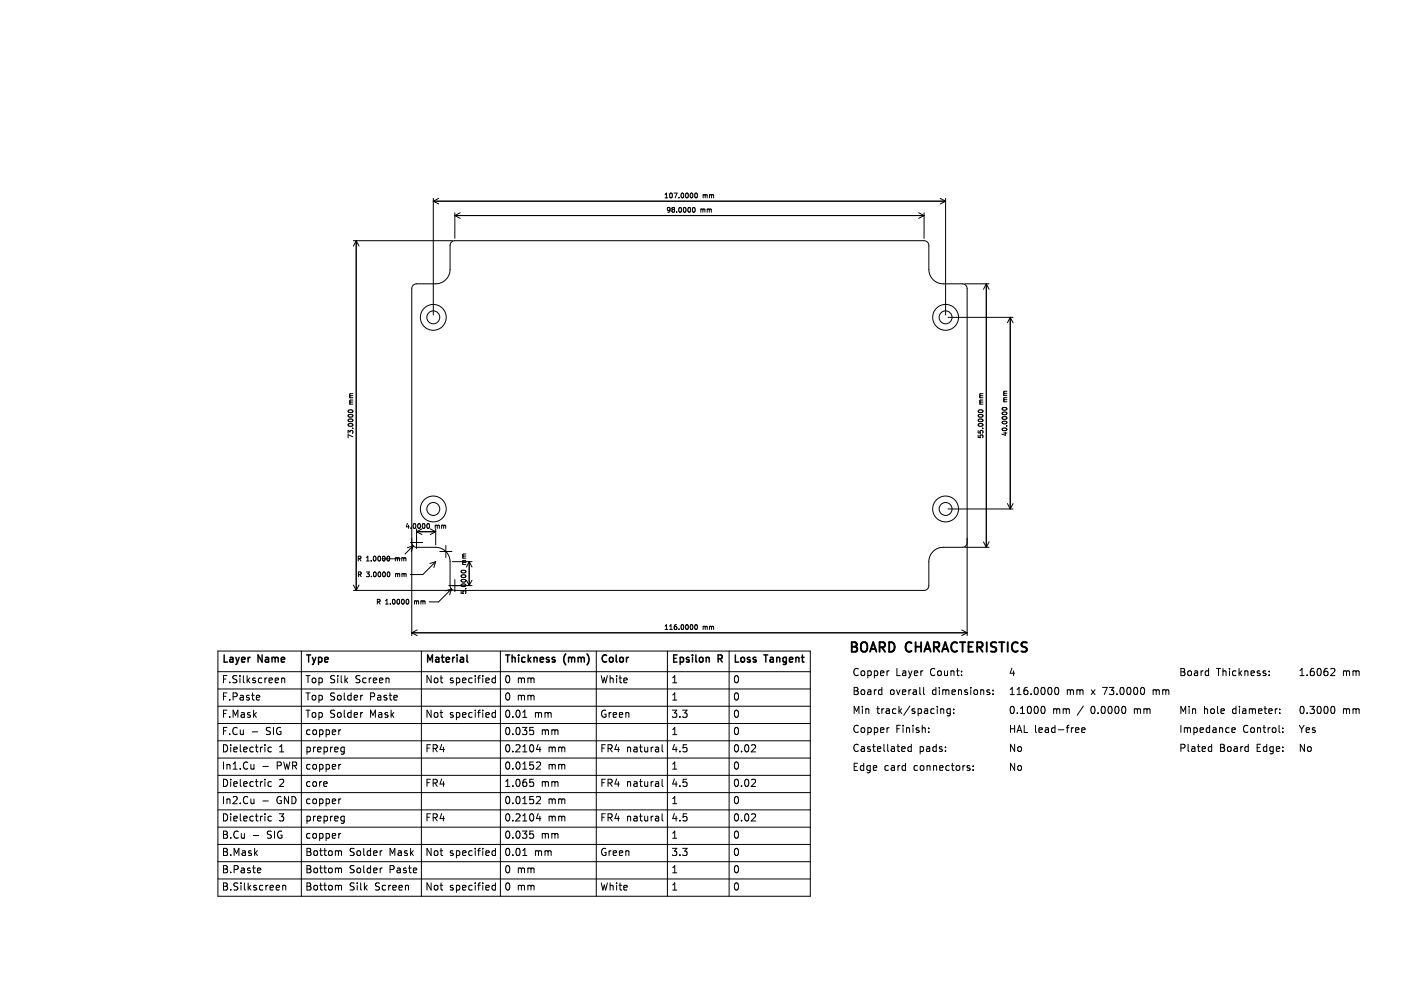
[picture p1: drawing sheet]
<svg xmlns="http://www.w3.org/2000/svg" width="297mm" height="210mm" viewBox="0 0 297 210" stroke-linecap="round" stroke-linejoin="round" font-family="sans-serif">
<defs><g id="words">
<g font-size="2.8">
<text x="177.2" y="137.2">BOARD</text>
<text x="189.3" y="137.2">CHARACTERISTICS</text>
</g>
<g font-size="2.1">
<text x="46.3" y="142.8">F.Silkscreen</text>
<text x="46.3" y="139.1">Layer</text>
<text x="53.9" y="139.1">Name</text>
<text x="63.7" y="142.8">Top Silk</text>
<text x="63.7" y="139.1">Type</text>
<text x="74" y="142.8">Screen</text>
<text x="88.8" y="142.8">Not</text>
<text x="88.8" y="139.1">Material</text>
<text x="93.7" y="142.8">specified</text>
<text x="105.3" y="139.1">Thickness</text>
<text x="105.3" y="142.8">0 mm</text>
<text x="117.8" y="139.1">(mm)</text>
<text x="125.3" y="142.8">White</text>
<text x="125.3" y="139.1">Color</text>
<text x="140.1" y="142.8">1</text>
<text x="140.1" y="139.1">Epsilon</text>
<text x="150" y="139.1">R</text>
<text x="153" y="139.1">Loss</text>
<text x="153" y="142.8">0</text>
<text x="159.8" y="139.1">Tangent</text>
<text x="177.9" y="141.6">Copper</text>
<text x="187.1" y="141.6">Layer</text>
<text x="194.5" y="141.6">Count:</text>
<text x="210.6" y="141.6">4</text>
<text x="246.2" y="141.6">Board</text>
<text x="254.1" y="141.6">Thickness:</text>
<text x="271.1" y="141.6">1.6062</text>
<text x="280.4" y="141.6">mm</text>
<text x="46.3" y="146.4">F.Paste</text>
<text x="46.3" y="150">F.Mask</text>
<text x="63.7" y="150">Top Solder</text>
<text x="63.7" y="146.4">Top Solder</text>
<text x="77" y="150">Mask</text>
<text x="77" y="146.4">Paste</text>
<text x="88.8" y="150">Not</text>
<text x="93.7" y="150">specified</text>
<text x="105.3" y="150">0.01</text>
<text x="105.3" y="146.4">0 mm</text>
<text x="111.4" y="150">mm</text>
<text x="125.3" y="150">Green</text>
<text x="140.1" y="150">3.3</text>
<text x="140.1" y="146.4">1</text>
<text x="153" y="150">0</text>
<text x="153" y="146.4">0</text>
<text x="177.9" y="149.5">Min</text>
<text x="177.9" y="145.5">Board</text>
<text x="183.1" y="149.5">track/spacing:</text>
<text x="185.9" y="145.5">overall</text>
<text x="194.9" y="145.5">dimensions:</text>
<text x="210.6" y="145.5">116.0000</text>
<text x="210.6" y="149.5">0.1000</text>
<text x="219.9" y="149.5">mm</text>
<text x="222.7" y="145.5">mm</text>
<text x="225.3" y="149.5">/</text>
<text x="228.2" y="145.5">x</text>
<text x="228.3" y="149.5">0.0000</text>
<text x="230.8" y="145.5">73.0000</text>
<text x="237.6" y="149.5">mm</text>
<text x="241.6" y="145.5">mm</text>
<text x="246.2" y="149.5">Min</text>
<text x="251.4" y="149.5">hole</text>
<text x="257.6" y="149.5">diameter:</text>
<text x="271.1" y="149.5">0.3000</text>
<text x="280.4" y="149.5">mm</text>
<text x="46.3" y="153.6">F.Cu</text>
<text x="55.3" y="153.6">SIG</text>
<text x="63.7" y="153.6">copper</text>
<text x="105.3" y="153.6">0.035</text>
<text x="112.8" y="153.6">mm</text>
<text x="140.1" y="153.6">1</text>
<text x="153" y="153.6">0</text>
<text x="177.9" y="153.5">Copper</text>
<text x="187.1" y="153.5">Finish:</text>
<text x="210.6" y="153.5">HAL lead-free</text>
<text x="246.2" y="153.5">Impedance</text>
<text x="259.6" y="153.5">Control:</text>
<text x="271.1" y="153.5">Yes</text>
<text x="46.3" y="160.8">In1.Cu</text>
<text x="46.3" y="157.2">Dielectric</text>
<text x="57.5" y="160.8">PWR</text>
<text x="58" y="157.2">1</text>
<text x="63.7" y="160.8">copper</text>
<text x="63.7" y="157.2">prepreg</text>
<text x="88.8" y="157.2">FR4</text>
<text x="105.3" y="157.2">0.2104</text>
<text x="105.3" y="160.8">0.0152</text>
<text x="114.3" y="157.2">mm</text>
<text x="114.3" y="160.8">mm</text>
<text x="125.3" y="157.2">FR4 natural</text>
<text x="140.1" y="157.2">4.5</text>
<text x="140.1" y="160.8">1</text>
<text x="153" y="160.8">0</text>
<text x="153" y="157.2">0.02</text>
<text x="177.9" y="157.4">Castellated</text>
<text x="177.9" y="161.4">Edge</text>
<text x="184.7" y="161.4">card</text>
<text x="191.1" y="161.4">connectors:</text>
<text x="192" y="157.4">pads:</text>
<text x="210.6" y="157.4">No</text>
<text x="210.6" y="161.4">No</text>
<text x="246.2" y="157.4">Plated</text>
<text x="254.7" y="157.4">Board</text>
<text x="262.7" y="157.4">Edge:</text>
<text x="271.1" y="157.4">No</text>
<text x="46.3" y="164.4">Dielectric</text>
<text x="58" y="164.4">2</text>
<text x="63.7" y="164.4">core</text>
<text x="88.8" y="164.4">FR4</text>
<text x="105.3" y="164.4">1.065</text>
<text x="112.8" y="164.4">mm</text>
<text x="125.3" y="164.4">FR4 natural</text>
<text x="140.1" y="164.4">4.5</text>
<text x="153" y="164.4">0.02</text>
<text x="46.3" y="168">In2.Cu</text>
<text x="46.3" y="171.6">Dielectric</text>
<text x="57.5" y="168">GND</text>
<text x="58" y="171.6">3</text>
<text x="63.7" y="168">copper</text>
<text x="63.7" y="171.6">prepreg</text>
<text x="88.8" y="171.6">FR4</text>
<text x="105.3" y="168">0.0152</text>
<text x="105.3" y="171.6">0.2104</text>
<text x="114.3" y="168">mm</text>
<text x="114.3" y="171.6">mm</text>
<text x="125.3" y="171.6">FR4 natural</text>
<text x="140.1" y="171.6">4.5</text>
<text x="140.1" y="168">1</text>
<text x="153" y="168">0</text>
<text x="153" y="171.6">0.02</text>
<text x="46.3" y="178.8">B.Mask</text>
<text x="46.3" y="175.2">B.Cu</text>
<text x="55.5" y="175.2">SIG</text>
<text x="63.7" y="178.8">Bottom</text>
<text x="63.7" y="175.2">copper</text>
<text x="72.8" y="178.8">Solder</text>
<text x="81" y="178.8">Mask</text>
<text x="88.8" y="178.8">Not</text>
<text x="93.7" y="178.8">specified</text>
<text x="105.3" y="178.8">0.01</text>
<text x="105.3" y="175.2">0.035</text>
<text x="111.4" y="178.8">mm</text>
<text x="112.8" y="175.2">mm</text>
<text x="125.3" y="178.8">Green</text>
<text x="140.1" y="178.8">3.3</text>
<text x="140.1" y="175.2">1</text>
<text x="153" y="175.2">0</text>
<text x="153" y="178.8">0</text>
<text x="46.3" y="182.4">B.Paste</text>
<text x="63.7" y="182.4">Bottom</text>
<text x="72.8" y="182.4">Solder</text>
<text x="81" y="182.4">Paste</text>
<text x="105.3" y="182.4">0 mm</text>
<text x="140.1" y="182.4">1</text>
<text x="153" y="182.4">0</text>
<text x="46.3" y="186">B.Silkscreen</text>
<text x="63.7" y="186">Bottom</text>
<text x="72.8" y="186">Silk</text>
<text x="78" y="186">Screen</text>
<text x="88.8" y="186">Not</text>
<text x="93.7" y="186">specified</text>
<text x="105.3" y="186">0 mm</text>
<text x="125.3" y="186">White</text>
<text x="140.1" y="186">1</text>
<text x="153" y="186">0</text>
</g>
<g font-size="1.4">
<text x="138.6" y="41.6">107.0000</text>
<text x="146.7" y="41.6">mm</text>
<text x="139.1" y="44.6">98.0000</text>
<text x="146.3" y="44.6">mm</text>
<text x="210.6" y="84" transform="rotate(-90 210.6 84)">mm</text>
<text x="74" y="84.5" transform="rotate(-90 74 84.5)">mm</text>
<text x="205.6" y="84.5" transform="rotate(-90 205.6 84.5)">mm</text>
<text x="74" y="91.7" transform="rotate(-90 74 91.7)">73.0000</text>
<text x="205.6" y="91.7" transform="rotate(-90 205.6 91.7)">55.0000</text>
<text x="210.6" y="91.2" transform="rotate(-90 210.6 91.2)">40.0000</text>
<text x="84.5" y="110.6">4.0000</text>
<text x="90.8" y="110.6">mm</text>
<text x="74.5" y="117.4">R</text>
<text x="76.5" y="117.4">1.0000</text>
<text x="82.7" y="117.4">mm</text>
<text x="97.6" y="118" transform="rotate(-90 97.6 118)">mm</text>
<text x="74.5" y="120.7">R</text>
<text x="76.5" y="120.7">3.0000</text>
<text x="82.8" y="120.7">mm</text>
<text x="97.6" y="124.2" transform="rotate(-90 97.6 124.2)">5.0000</text>
<text x="78.5" y="126.4">R</text>
<text x="80.5" y="126.4">1.0000</text>
<text x="86.7" y="126.4">mm</text>
<text x="138.6" y="131.7">116.0000</text>
<text x="146.7" y="131.7">mm</text>
</g>
</g></defs>
<g fill="none" stroke="#000" stroke-width=".21">
<path d="M73.8 50.3h20.7M74.4 50.3v72.9M74.4 50.3l.6 1.1M74.4 50.3l-.6 1.1M90.5 41.4v24.3M90.5 42h107M90.5 42l1.1 .6M91.6 41.4l-1.1 .6M95 44.4v5.3M95 45h98M95 45l1.1 .6M96.1 44.4l-1.1 .6"/>
<path d="M144.7 43.4l.2-.1a.49 .49 0 0 1 .3 .5 .49 .49 0 0 1-.4 .5l-.2-.4zM145.2 40.4l.1-.1a.49 .49 0 0 1 .4 .5 .49 .49 0 0 1-.5 .5l-.1-.4zM191.9 44.4l1.1 .6M193 44.4v5.3M193 45l-1.1 .6M196.4 41.4l1.1 .6M197.5 41.4v24.3M197.5 42l-1.1 .6M201.5 59.3h5.1M206 59.3v54.9M206 59.3l.6 1.1M206 59.3l-.6 1.1"/>
<path d="M198 66.3h13.6M211 66.3v39.9M211 66.3l.6 1.1M211 66.3l-.6 1.1M72.8 85.7a.48 .48 0 0 1 .6-.2 .48 .48 0 0 1 .3 .5 .49 .49 0 0 1-.6 .2 .49 .49 0 0 1-.3-.5zM204.4 85.7a.48 .48 0 0 1 .6-.2 .48 .48 0 0 1 .3 .5 .49 .49 0 0 1-.6 .2 .49 .49 0 0 1-.3-.5zM209.4 85.2a.49 .49 0 0 1 .5-.2 .49 .49 0 0 1 .4 .5 .49 .49 0 0 1-.6 .2 .49 .49 0 0 1-.3-.5zM79.8 116.7h3.8M81.2 116.1a.63 .63 0 0 1 0 1M81.2 119.4a.63 .63 0 0 1 0 1M85.7 113.2h2.6M86 113.2a1 1 0 0 0 1 1h4a3 3 0 0 1 3 3v5a1 1 0 0 0 1 1h98a1 1 0 0 0 1-1v-5a3 3 0 0 1 3-3h4a1 1 0 0 0 1-1"/>
<path d="M86.3 114l-1.7 1.7M86.3 114l-.4 1.2M86.3 114l-1.2 .3M87 110.4v4.1M89.2 109.5l.2-.2a.49 .49 0 0 1 .3 .5 .49 .49 0 0 1-.4 .5l-.1-.2M89.9 110.4l1.1 .6M91 110.4v3.4M91 111h-4l1.1 .6M91 111l-1.1 .6M91 117.2l-2.7 2.7h-2.6M91 117.2l-.4 1.3M91 117.2l-1.2 .4"/>
<path d="M91.9 115.1h2.5M93.1 113.9v2.5M94.5 117.2h4.1M96.5 119.6l-.2-.2a.49 .49 0 0 1 .5-.4 .49 .49 0 0 1 .5 .5l-.2 .1M98 117.2v5l.6-1.1M98 117.2l.6 1.2M98 117.2l-.6 1.2M198 106.2h13.6M201.5 114.2h5.1M205.4 113.1l.6 1.1M206.6 113.1l-.6 1.1M210.4 105.1l.6 1.1"/>
<path d="M211.6 105.1l-.6 1.1M45.5 135.9h123.7v51.2h-123.7zM62.9 135.9v51.2M73.8 123.2h20.7M73.8 122.1l.6 1.1M75 122.1l-.6 1.1M85.1 125.1a.63 .63 0 0 1 0 1M86 132.7v-72.4a1 1 0 0 1 1-1h4a3 3 0 0 0 3-3v-5a1 1 0 0 1 1-1h98a1 1 0 0 1 1 1v5a3 3 0 0 0 3 3h4a1 1 0 0 1 1 1v72.4M86 132.1h116M86 132.1l1.1 .6M87.1 131.5l-1.1 .6M88 135.9v51.2"/>
<path d="M93.7 122.2h4.9M94.3 123l-2.7 2.7h-2M94.3 123l-.4 1.2M94.3 123l-1.2 .3M95 121v2.5M104.5 135.9v51.2M124.5 135.9v51.2M139.4 135.9v51.2M145.2 130.5l.1-.1a.49 .49 0 0 1 .4 .5 .49 .49 0 0 1-.5 .5l-.1-.4zM152.3 135.9v51.2M200.9 131.5l1.1 .6M202 132.1l-1.1 .6"/>
<path d="M252.4 139.5v1.5M278 139.6l.5-.1 .3 .5-.9 1h.9M45.5 140.2h123.7M45.5 143.8h123.7M45.5 154.6h123.7M45.5 147.4h123.7M45.5 158.2h123.7M45.5 151h123.7M52.7 152.8h1.1M53 159.6v1M54 145.1l.3 .4-.8 .1M54.2 146.1h-.2"/>
<path d="M54.9 160h1.1M56.7 156h-.4l-.3 .2 .1 .7h.6M58.8 141.5v1M58.8 141.7l.2-.2 .4 .1 .1 .9M71.2 159.6l-.4 .3M71.2 152.4l-.4 .2M71.5 156h.4M71.9 156v1.2l-.1 .2-.4 .1M71.9 156.9l-.4 .1M75.8 148.7l-.4 .2M75.8 145.1l-.4 .2M81.2 141.6l.1 .9"/>
<path d="M82.9 145.2l.1 .3-.7 .1M103.5 141v1.5M103.5 148.2v1.5M103.5 141.6l-.5-.1-.2 .3 .1 .7h.6M103.5 148.8l-.5-.1-.2 .3 .1 .7h.6M109.2 149.7h.8M110.7 151.9h.7M110.8 152.4h.4l.3 .3-.2 .6-.5 .1M112.3 159.1h.5l.1 .4-.9 1.1h.9M112.4 155.4l-.4 1.1h1M112.8 156v1M138.3 155.5v1.2l.2 .3"/>
<path d="M157.7 155.5l.1 .2-.1 .4-.8 .9h.9M184 144l.2 .1M184.2 143.5v1.5M184.2 144.9l-.2 .1M185.7 151.9l-.3 .1M185.7 140l-.3 .1M189 155.9v.3l-.7 .2M190.3 155.4v1.5M190.3 155.9h-.4l-.3 .3 .2 .6h.5M192.9 143.5v1.3l.2 .2M194 152v.1M194 152.8v.1"/>
<path d="M196.5 148h.5l.1 1M198.5 148h-.5l-.2 .2 .1 .7h.6M198.5 148v1.2l-.3 .3-.4-.1M199.2 148.8v.2M199.2 148v.2M202.4 159.8l.1 .1M203.3 159.9v.1M206.5 144.5l.3 .2-.3 .3M206.5 144l.2 .1M207.4 144.9v.1M207.4 144.1v.1M217.6 147.6l.2-.1a.8 .8 0 0 1 .5 .7 .8 .8 0 0 1-.5 .8l-.2-.2"/>
<path d="M220.4 143.6l.2-.1a.8 .8 0 0 1 .6 .7 .8 .8 0 0 1-.6 .8l-.2-.1-.1-.5zM224.8 151.9l.5 .1v.3l-.7 .1M225.3 152.8l-.5 .1M225.9 152.4l.7-.1v-.3l-.5-.1-.2 .2 .1 .7h.6M236.9 148v1M237.1 148l-.2 .1M239 143.8v.9M240.8 144v1M241.1 144l-.3 .1M252.3 140l.1 .1M252.4 141h-.1M252.6 155.9h.5"/>
<path d="M253.1 156.8l-.5 .1M253.1 155.4v1.5M257.3 152.4l.7-.1-.1-.3-.4-.1-.2 .2 .1 .7h.5M265.1 140.9v.1M265.1 140.1v.2M267.3 148.8v.2M267.3 148v.2M267.9 152.8v.1M267.9 152v.1M278.1 147.6l.2-.1a.8 .8 0 0 1 .5 .7 .8 .8 0 0 1-.5 .8l-.2-.2M45.5 165.5h123.7M45.5 179.9h123.7"/>
<path d="M45.5 176.3h123.7M45.5 161.9h123.7M45.5 169.1h123.7M45.5 172.7h123.7M52.9 174.4h1.1M53 166.8v1M53 167.6v.1M53 160.4v.1M54.9 167.2h1.1M56.7 163.2h-.4l-.3 .3 .1 .6h.6M56.7 170.5l-.4-.1-.3 .3 .1 .6h.6M70.9 177.6l.4 .2v.8"/>
<path d="M71.2 166.8l-.4 .3M71.2 174l-.4 .3M71.5 170.4l.4 .1M71.9 171.3l-.4 .1M71.9 170.4v1.2l-.1 .2-.4 .1M79.8 177.6l-.3 .1M103.5 177.7l-.5-.1-.2 .3 .1 .6h.6M103.5 177.1v1.5M109.2 178.6h.8M110.7 173.5h.7M110.7 162.7h.7M110.8 163.2h.4l.3 .3-.1 .5-.6 .2"/>
<path d="M110.8 174.1h.4l.3 .2-.2 .6-.5 .1M112.3 166.3h.5l.1 .4-.9 1.1h.9M112.4 169.8l-.4 1.1h1M112.8 170.4v1M138.3 162.7v1.3l.2 .2M138.3 169.9v1.3l.2 .2M157.7 162.7l.1 .3-.1 .3-.8 .9h.9M157.7 170l.1 .2-.1 .3-.8 .9h.9M202.4 160.3l.2 .2-.2 .3M203.3 160.7v.1M45.5 183.5h123.7M54 181.2l.4 .1 .1 .3-.7 .1"/>
<path d="M54.4 182.1l-.4 .1M59 185l.3-.2 .3 .1 .1 .9M59 184.8v1M70.9 181.2l.4 .2v.8M70.9 184.8l.4 .2v.8M79.8 181.2l-.3 .1M85.3 184.9v.9M87 181.3v.3l-.7 .1M103.5 184.3v1.5M103.5 184.9l-.5-.1-.2 .3 .1 .6h.6"/>
<circle cx="90.5" cy="66.2" r="2.7"/>
<circle cx="90.5" cy="66.2" r="1.35"/>
<circle cx="197.5" cy="66.2" r="2.7"/>
<circle cx="197.5" cy="66.2" r="1.35"/>
<circle cx="90.5" cy="106.2" r="2.7"/>
<circle cx="90.5" cy="106.2" r="1.35"/>
<circle cx="197.5" cy="106.2" r="2.7"/>
<circle cx="197.5" cy="106.2" r="1.35"/>
</g>
<g fill="none" stroke="#000" stroke-width=".3">
<path d="M46.8 136.7v1.5M52.1 137.2h.1M54.7 136.7v1.5l-.8-1.5v1.5M64 136.7h.9M64.5 136.7v1.5M89.3 138.2v-1.5l.5 1.1 .5-1.1v1.5M92.4 136.7v1.3M95.5 136.7v.2M96.7 137.3l.1 .9M96.8 138.1l-.1 .1M96.8 137.6h-.1M97.5 136.7v1.3l.2 .2"/>
<path d="M105.6 136.7h.9M106 136.7v1.5M107 136.7v1.5M108.3 136.7v.2M110.3 136.7v1.5M115.3 137.5l.7 .4-.3 .3-.4-.1M115.9 137.3l-.4-.1-.2 .2M118.2 136.5l-.3 .4M122.6 136.5l.3 .4M126.7 136.9l-.4-.2-.4 .2M128.7 136.7v1.3M131.3 137.2l-.3 .1"/>
<path d="M141.4 136.7h-.7v1.5M144.6 136.7v.2M145.3 136.7v1.3M147.6 137.3h.5v.9M150.8 136.9l-.8-.2v1.5M153.6 136.7v1.5M159.5 136.7h.9M159.9 136.7v1.5M167.6 136.7v1.3"/>
</g>
<g fill="none" stroke="#000" stroke-width=".4">
<path d="M178.9 134.2l-.3-.1h-.7v2M179.9 134.3a.68 .68 0 0 1 1.1 0M181.7 136.1l.7-2 .6 2M184.8 134.2l-.3-.1h-.8v2M186.7 134.3l-.5-.2h-.5v2M190.4 134.2h-.1a.72 .72 0 0 0-1 .1M191.2 134.1v2M192.4 134.1v2M193 136.1l.7-2 .7 2M196.1 134.2l-.3-.1h-.8v2M196.8 136.1l.6-2 .7 2M199.9 134.2h-.1a.72 .72 0 0 0-.9 .1"/>
<path d="M200.5 134.1h1.1M201 134.1v2M203.2 134.1h-.9v2M205.1 134.2l-.2-.1h-.8v2M206.1 134.1v2M208.1 134.2l-.8-.1-.3 .1M208.7 134.1h1.1M209.2 134.1v2M210.5 134.1v2M212.6 134.2h-.1a.72 .72 0 0 0-1 .1M214.5 134.2l-.8-.1-.3 .1"/>
</g>
<use href="#words"/>
</svg>
